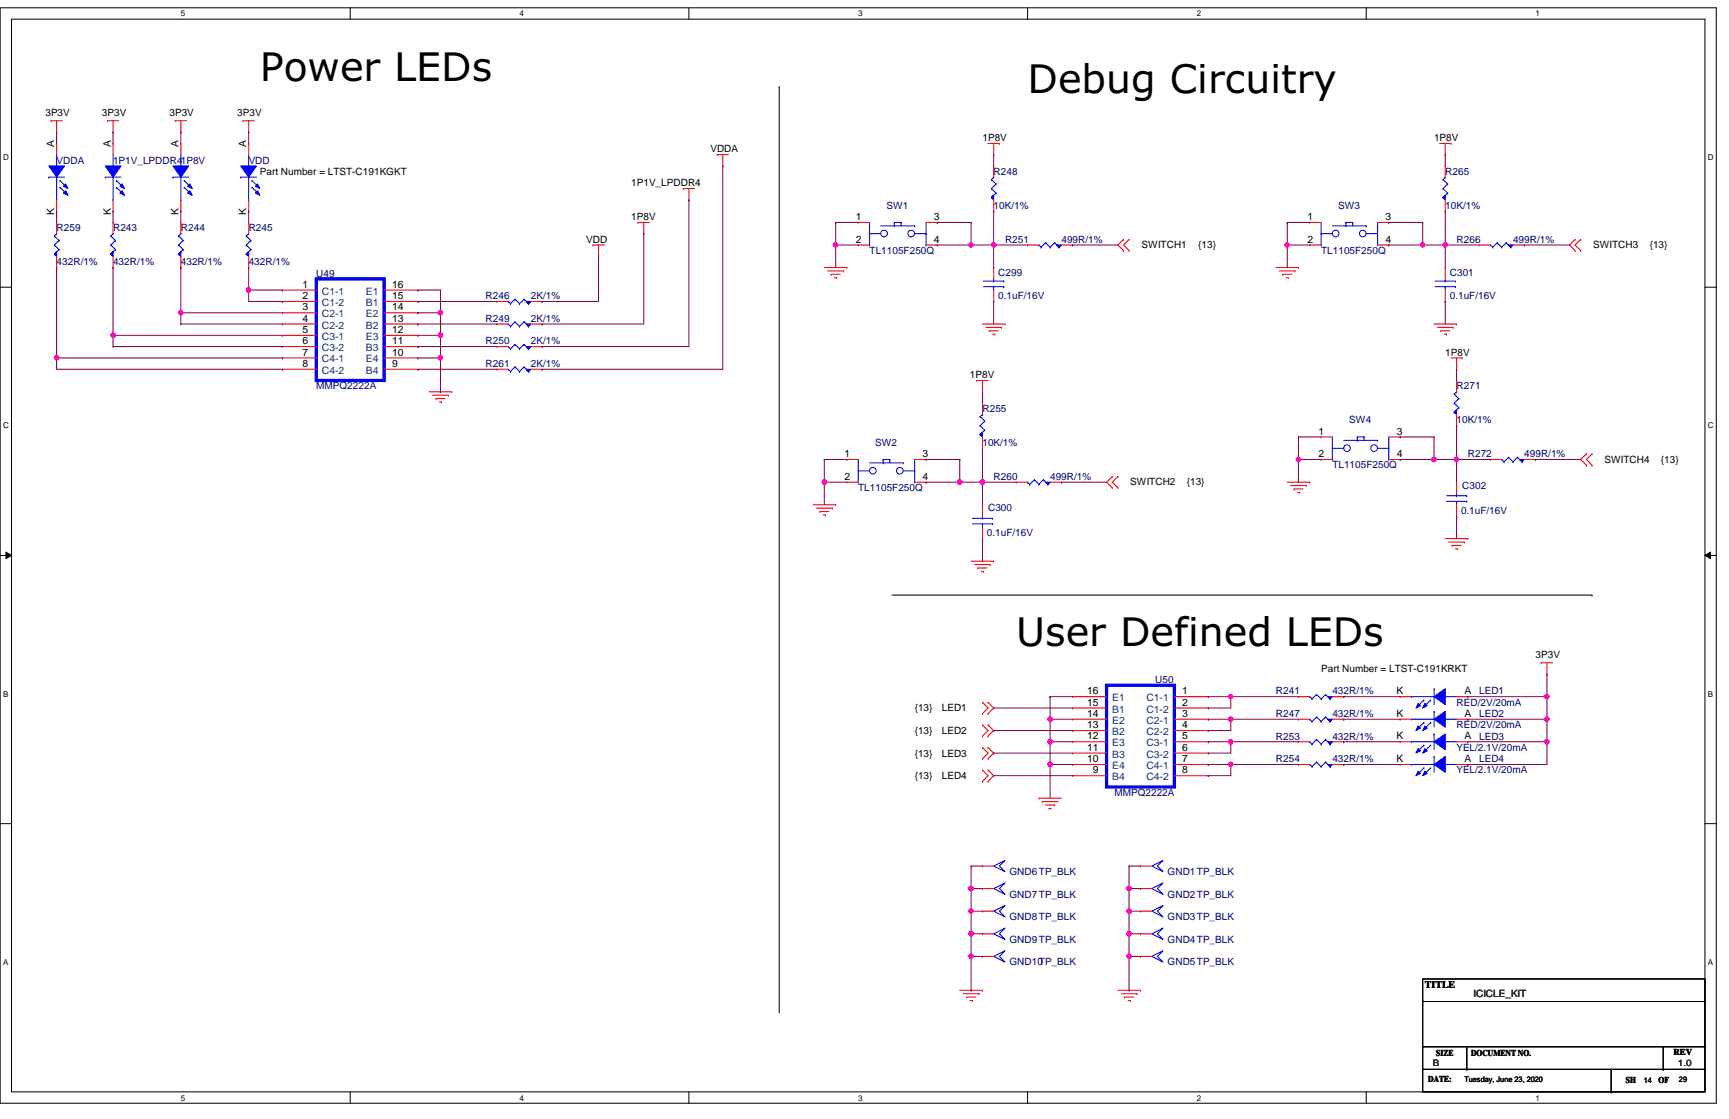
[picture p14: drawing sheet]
<svg xmlns="http://www.w3.org/2000/svg" width="432mm" height="279mm" viewBox="0 0 432 279" stroke-linecap="round" stroke-linejoin="round" font-family="sans-serif">
<defs><g id="words">
<g font-size="9.9">
<text x="64.9" y="20.3">Power LEDs</text>
<text x="256.6" y="23.1">Debug Circuitry</text>
<text x="253.8" y="161.2">User Defined LEDs</text>
</g>
<g font-size="2.5">
<text x="11.3" y="29">3P3V</text>
<text x="25.4" y="29">3P3V</text>
<text x="42.3" y="29">3P3V</text>
<text x="59.3" y="29">3P3V</text>
<text x="245.4" y="35.2">1P8V</text>
<text x="358.1" y="35.2">1P8V</text>
<text x="13.5" y="36.6" transform="rotate(-90 13.5 36.6)">A</text>
<text x="27.6" y="36.6" transform="rotate(-90 27.6 36.6)">A</text>
<text x="44.6" y="36.6" transform="rotate(-90 44.6 36.6)">A</text>
<text x="61.5" y="36.6" transform="rotate(-90 61.5 36.6)">A</text>
<text x="177.4" y="38.1">VDDA</text>
<text x="64.9" y="43.7">Part Number = LTST-C191KGKT</text>
<text x="157.6" y="46.5">1P1V_LPDDR4</text>
<text x="13.5" y="53.6" transform="rotate(-90 13.5 53.6)">K</text>
<text x="27.6" y="53.6" transform="rotate(-90 27.6 53.6)">K</text>
<text x="44.6" y="53.6" transform="rotate(-90 44.6 53.6)">K</text>
<text x="61.5" y="53.6" transform="rotate(-90 61.5 53.6)">K</text>
<text x="157.6" y="54.9">1P8V</text>
<text x="213.7" y="54.9">1</text>
<text x="233.3" y="54.9">3</text>
<text x="326.5" y="54.9">1</text>
<text x="346" y="54.9">3</text>
<text x="146.4" y="60.6">VDD</text>
<text x="213.7" y="60.6">2</text>
<text x="233.3" y="60.6">4</text>
<text x="285.1" y="62">SWITCH1</text>
<text x="299.2" y="62">{13}</text>
<text x="326.5" y="60.6">2</text>
<text x="346" y="60.6">4</text>
<text x="397.9" y="62">SWITCH3</text>
<text x="412" y="62">{13}</text>
<text x="75.6" y="71.8">1</text>
<text x="97.9" y="71.8">16</text>
<text x="75.6" y="74.7">2</text>
<text x="75.6" y="77.5">3</text>
<text x="97.9" y="77.5">14</text>
<text x="97.9" y="74.7">15</text>
<text x="75.6" y="80.3">4</text>
<text x="75.6" y="83.1">5</text>
<text x="97.9" y="83.1">12</text>
<text x="97.9" y="80.3">13</text>
<text x="75.6" y="85.9">6</text>
<text x="75.6" y="88.8">7</text>
<text x="97.9" y="88.8">10</text>
<text x="97.9" y="85.9">11</text>
<text x="360.9" y="88.8">1P8V</text>
<text x="75.6" y="91.6">8</text>
<text x="97.9" y="91.6">9</text>
<text x="242.2" y="94.4">1P8V</text>
<text x="329.3" y="108.5">1</text>
<text x="348.8" y="108.5">3</text>
<text x="210.9" y="114.1">1</text>
<text x="210.9" y="119.8">2</text>
<text x="230.4" y="114.1">3</text>
<text x="230.4" y="119.8">4</text>
<text x="329.3" y="114.1">2</text>
<text x="348.8" y="114.1">4</text>
<text x="400.7" y="115.6">SWITCH4</text>
<text x="414.8" y="115.6">{13}</text>
<text x="282.3" y="121.2">SWITCH2</text>
<text x="296.4" y="121.2">{13}</text>
<text x="329.9" y="167.7">Part Number = LTST-C191KRKT</text>
<text x="383.5" y="164.3">3P3V</text>
<text x="271.5" y="173.4">16</text>
<text x="295.3" y="173.4">1</text>
<text x="348.7" y="173.4">K</text>
<text x="365.8" y="173.4">A</text>
<text x="228.4" y="177.6">{13}</text>
<text x="235.2" y="177.6">LED1</text>
<text x="271.5" y="179">14</text>
<text x="271.5" y="176.2">15</text>
<text x="295.3" y="176.2">2</text>
<text x="295.3" y="179">3</text>
<text x="348.7" y="179">K</text>
<text x="365.8" y="179">A</text>
<text x="228.4" y="183.3">{13}</text>
<text x="235.2" y="183.3">LED2</text>
<text x="271.5" y="184.6">12</text>
<text x="271.5" y="181.8">13</text>
<text x="295.3" y="181.8">4</text>
<text x="295.3" y="184.6">5</text>
<text x="348.7" y="184.6">K</text>
<text x="365.8" y="184.6">A</text>
<text x="228.4" y="188.9">{13}</text>
<text x="235.2" y="188.9">LED3</text>
<text x="271.5" y="190.3">10</text>
<text x="271.5" y="187.5">11</text>
<text x="295.3" y="187.5">6</text>
<text x="295.3" y="190.3">7</text>
<text x="348.7" y="190.3">K</text>
<text x="365.8" y="190.3">A</text>
<text x="228.4" y="194.5">{13}</text>
<text x="235.2" y="194.5">LED4</text>
<text x="272.9" y="193.1">9</text>
<text x="295.3" y="193.1">8</text>
<text x="355.9" y="246.7">TITLE</text>
</g>
<g font-size="2.5" fill="#000080">
<text x="14.1" y="40.9">VDDA</text>
<text x="28.2" y="40.9">1P1V_LPDDR41P8V</text>
<text x="62.1" y="40.9">VDD</text>
<text x="248.2" y="43.7">R248</text>
<text x="360.9" y="43.7">R265</text>
<text x="221.4" y="52.2">SW1</text>
<text x="248.2" y="52.2">10K/1%</text>
<text x="334.2" y="52.2">SW3</text>
<text x="360.9" y="52.2">10K/1%</text>
<text x="14.1" y="57.8">R259</text>
<text x="28.2" y="57.8">R243</text>
<text x="45.2" y="57.8">R244</text>
<text x="62.1" y="57.8">R245</text>
<text x="217.2" y="63.4">TL1105F250Q</text>
<text x="251" y="60.6">R251</text>
<text x="265.1" y="60.6">499R/1%</text>
<text x="329.9" y="63.4">TL1105F250Q</text>
<text x="363.8" y="60.6">R266</text>
<text x="377.9" y="60.6">499R/1%</text>
<text x="14.1" y="66.3">432R/1%</text>
<text x="28.2" y="66.3">432R/1%</text>
<text x="45.2" y="66.3">432R/1%</text>
<text x="62.1" y="66.3">432R/1%</text>
<text x="79" y="69">U49</text>
<text x="249.3" y="68.8">C299</text>
<text x="362.1" y="68.8">C301</text>
<text x="121.3" y="74.7">R246</text>
<text x="132.6" y="74.7">2K/1%</text>
<text x="249.3" y="74.7">0.1uF/16V</text>
<text x="362.1" y="74.7">0.1uF/16V</text>
<text x="121.3" y="80.3">R249</text>
<text x="132.6" y="80.3">2K/1%</text>
<text x="121.3" y="86">R250</text>
<text x="132.6" y="86">2K/1%</text>
<text x="121.3" y="91.6">R261</text>
<text x="132.6" y="91.6">2K/1%</text>
<text x="79" y="97.2">MMPQ2222A</text>
<text x="363.8" y="97.2">R271</text>
<text x="245.4" y="102.9">R255</text>
<text x="337" y="105.7">SW4</text>
<text x="363.8" y="105.7">10K/1%</text>
<text x="218.6" y="111.3">SW2</text>
<text x="245.4" y="111.3">10K/1%</text>
<text x="248.2" y="119.8">R260</text>
<text x="262.3" y="119.8">499R/1%</text>
<text x="332.7" y="117">TL1105F250Q</text>
<text x="366.6" y="114.2">R272</text>
<text x="380.7" y="114.2">499R/1%</text>
<text x="214.3" y="122.6">TL1105F250Q</text>
<text x="365.2" y="122">C302</text>
<text x="246.8" y="127.7">C300</text>
<text x="364.9" y="128.3">0.1uF/16V</text>
<text x="246.5" y="133.9">0.1uF/16V</text>
<text x="288.5" y="170.6">U50</text>
<text x="318.6" y="173.4">R241</text>
<text x="332.7" y="173.4">432R/1%</text>
<text x="369.4" y="173.4">LED1</text>
<text x="318.6" y="179">R247</text>
<text x="332.7" y="179">432R/1%</text>
<text x="363.8" y="176.2">RED/2V/20mA</text>
<text x="369.4" y="179">LED2</text>
<text x="318.6" y="184.7">R253</text>
<text x="332.7" y="184.7">432R/1%</text>
<text x="363.8" y="181.8">RED/2V/20mA</text>
<text x="369.4" y="184.7">LED3</text>
<text x="318.6" y="190.3">R254</text>
<text x="332.7" y="190.3">432R/1%</text>
<text x="363.8" y="187.5">YEL/2.1V/20mA</text>
<text x="369.4" y="190.3">LED4</text>
<text x="363.8" y="193.1">YEL/2.1V/20mA</text>
<text x="278.3" y="198.8">MMPQ2222A</text>
<text x="252.1" y="218.5">GND6TP_BLK</text>
<text x="291.6" y="218.5">GND1TP_BLK</text>
<text x="252.1" y="224.1">GND7TP_BLK</text>
<text x="291.6" y="224.1">GND2TP_BLK</text>
<text x="252.1" y="229.7">GND8TP_BLK</text>
<text x="291.6" y="229.7">GND3TP_BLK</text>
<text x="252.1" y="235.4">GND9TP_BLK</text>
<text x="291.6" y="235.4">GND4TP_BLK</text>
<text x="252.1" y="241">GND10TP_BLK</text>
<text x="291.6" y="241">GND5TP_BLK</text>
</g>
<g font-size="2.5" fill="#004080">
<text x="80.4" y="73.6">C1-1</text>
<text x="80.4" y="76.4">C1-2</text>
<text x="91.4" y="76.4">B1</text>
<text x="91.4" y="73.6">E1</text>
<text x="80.4" y="79.2">C2-1</text>
<text x="80.4" y="82">C2-2</text>
<text x="91.4" y="82">B2</text>
<text x="91.4" y="79.2">E2</text>
<text x="80.4" y="84.9">C3-1</text>
<text x="80.4" y="87.7">C3-2</text>
<text x="91.4" y="87.7">B3</text>
<text x="91.4" y="84.9">E3</text>
<text x="80.4" y="90.5">C4-1</text>
<text x="80.4" y="93.3">C4-2</text>
<text x="91.4" y="93.3">B4</text>
<text x="91.4" y="90.5">E4</text>
<text x="277.7" y="177.9">B1</text>
<text x="277.7" y="175.1">E1</text>
<text x="286.3" y="175.1">C1-1</text>
<text x="286.3" y="177.9">C1-2</text>
<text x="277.7" y="183.6">B2</text>
<text x="277.7" y="180.7">E2</text>
<text x="286.3" y="180.7">C2-1</text>
<text x="286.3" y="183.6">C2-2</text>
<text x="277.7" y="189.2">B3</text>
<text x="277.7" y="186.4">E3</text>
<text x="286.3" y="186.4">C3-1</text>
<text x="286.3" y="189.2">C3-2</text>
<text x="277.7" y="194.8">B4</text>
<text x="277.7" y="192">E4</text>
<text x="286.3" y="192">C4-1</text>
<text x="286.3" y="194.8">C4-2</text>
</g>
<text font-size="2.5" fill="#008000" x="368" y="248.9">ICICLE_KIT</text>
<g font-size="2.2">
<text x="358.7" y="263.7">SIZE</text>
<text x="367.4" y="263.7">DOCUMENT NO.</text>
<text x="417.9" y="263.4">REV</text>
<text x="356.7" y="270.2">DATE:</text>
<text x="406.1" y="270.5">SH</text>
<text x="414.2" y="270.5">OF</text>
</g>
<g font-size="2.2" fill="#008000">
<text x="357.8" y="266.2">B</text>
<text x="419" y="266.2">1.0</text>
</g>
<g font-size="2">
<text x="45.2" y="4.1">5</text>
<text x="129.8" y="4.1">4</text>
<text x="214.3" y="4.1">3</text>
<text x="298.9" y="4.1">2</text>
<text x="383.5" y="4.1">1</text>
<text x=".8" y="40">D</text>
<text x="426.5" y="40">D</text>
<text x=".8" y="107">C</text>
<text x="426.5" y="107">C</text>
<text x=".8" y="173.9">B</text>
<text x="426.5" y="173.9">B</text>
<text x=".8" y="240.9">A</text>
<text x="426.5" y="240.9">A</text>
<text x="45.2" y="274.8">5</text>
<text x="129.8" y="274.8">4</text>
<text x="214.3" y="274.8">3</text>
<text x="298.9" y="274.8">2</text>
<text x="383.5" y="274.8">1</text>
</g>
<g font-size="1.9">
<text x="365.7" y="270.2">Tuesday, June 23, 2020</text>
<text x="410.5" y="270.5">14</text>
<text x="419.3" y="270.2">29</text>
</g>
</g></defs>
<path d="M0 1.9h428.6v273.6h-428.6zM2.9 4.8h422.9v267.8h-422.9z" fill="none" stroke="#000" stroke-width=".25"/>
<g fill="#fff">
<path d="M45.2 2.3h1.1v2.2h-1.1z"/>
<path d="M45.2 273h1.1v2.2h-1.1z"/>
</g>
<path d="M87.5 1.9v2.9M87.5 272.6v2.9" fill="none" stroke="#000" stroke-width=".25"/>
<g fill="#fff">
<path d="M129.8 2.3h1.1v2.2h-1.1z"/>
<path d="M129.8 273h1.1v2.2h-1.1z"/>
</g>
<path d="M172 1.9v2.9M172 272.6v2.9" fill="none" stroke="#000" stroke-width=".25"/>
<g fill="#fff">
<path d="M214.3 2.3h1.1v2.2h-1.1z"/>
<path d="M214.3 273h1.1v2.2h-1.1z"/>
</g>
<path d="M256.6 1.9v2.9M256.6 272.6v2.9" fill="none" stroke="#000" stroke-width=".25"/>
<g fill="#fff">
<path d="M298.9 2.3h1.1v2.2h-1.1z"/>
<path d="M298.9 273h1.1v2.2h-1.1z"/>
</g>
<path d="M341.2 1.9v2.9M341.2 272.6v2.9" fill="none" stroke="#000" stroke-width=".25"/>
<g fill="#fff">
<path d="M383.5 2.3h1.1v2.2h-1.1z"/>
<path d="M383.5 273h1.1v2.2h-1.1z"/>
<path d="M.8 38.2h1.4v2.3h-1.4z"/>
<path d="M426.5 38.2h1.4v2.3h-1.4z"/>
<path d="M.8 105.2h1.4v2.2h-1.4z"/>
<path d="M426.5 105.2h1.4v2.2h-1.4z"/>
</g>
<path d="M0 71.7h2.9M425.8 71.7h2.8" fill="none" stroke="#000" stroke-width=".25"/>
<g fill="#fff">
<path d="M.8 172.1h1.3v2.3h-1.3z"/>
<path d="M426.5 172.1h1.3v2.3h-1.3z"/>
</g>
<path d="M0 138.7h2.9M1.5 137.8l1.4 .9-1.4 .8zM425.8 138.7l1.4-.9v1.7zM425.8 138.7h2.8" fill="none" stroke="#000" stroke-width=".25"/>
<path d="M1.5 137.8l1.4 .9-1.4 .8zM425.8 138.7l1.4-.9v1.7z" fill="#000"/>
<g fill="#fff">
<path d="M.8 239.1h1.3v2.2h-1.3z"/>
<path d="M426.5 239.1h1.3v2.2h-1.3z"/>
</g>
<g fill="none" stroke="#000" stroke-width=".25">
<path d="M194.6 21.7h.1M194.6 21.7v231.2M222.8 148.6h174.8M397.6 148.6h.1M0 205.7h2.9M425.8 205.7h2.8M355.3 244.4h70.5v28.2h-70.5zM355.3 250.1h70.5M425.8 250.1h.1M355.3 261.4h70.5M355.3 267h70.5M366.3 267h.1"/>
<path d="M366.3 261.4v5.6M402.4 272.6h.1M402.4 267v5.6M415.4 267h.1M415.4 261.4v5.6M425.8 261.4h.1M425.8 267h.1"/>
</g>
<g fill="none" stroke="#f00" stroke-width=".25">
<path d="M12.7 30.1h.1M12.7 30.1h2.9M14.1 33h.1M14.1 30.1v2.9M26.8 30.1h.1M26.8 30.1h2.9M28.2 33h.1M28.2 30.1v2.9M43.8 30.1h.1M43.8 30.1h2.8M45.2 33h.1M45.2 30.1v2.9"/>
<path d="M60.7 30.1h.1M60.7 30.1h2.8M62.1 33h.1M62.1 30.1v2.9M179.1 38.6h.1M179.1 38.6h2.8M180.5 38.6v2.8M246.8 35.8h2.8M248.2 38.6h.1M248.2 35.8v2.8M249.6 35.8h.1M359.5 35.8h2.9"/>
<path d="M360.9 38.6h.1M360.9 35.8v2.8M362.4 35.8h.1M159.3 55.5h.1M159.3 55.5h2.9M160.8 58.3h.1M160.8 55.5v2.8M170.6 47.1h.1M170.6 47.1h2.8M172 49.9h.1M172 47.1v2.8M180.5 41.4h.1"/>
<path d="M280.6 59.8h.1M280.6 59.8l-1.4 1.4 1.4 1.4M282 59.8h.1M282 59.8l-1.4 1.4 1.4 1.4M393.4 59.8h.1M393.4 59.8l-1.4 1.4 1.4 1.4M394.8 59.8h.1M394.8 59.8l-1.4 1.4 1.4 1.4M148.1 61.2h.1M148.1 61.2h2.8M149.5 64h.1M149.5 61.2v2.8"/>
<path d="M205.9 66.8h5.6M206.7 67.6h4M207.6 68.5h.1M207.6 68.5h2.2M208.4 69.3h.6M209 69.3h.1M210.7 67.6h.1M211.5 66.8h.1M280.6 62.6h.1M282 62.6h.1M318.6 66.8h5.7M319.5 67.6h3.9"/>
<path d="M320.3 68.5h.1M320.3 68.5h2.3M321.2 69.3h.5M321.7 69.3h.1M323.4 67.6h.1M324.3 66.8h.1M393.4 62.6h.1M394.8 62.6h.1M107.2 97.8h5.6M108 98.7h4M108.9 99.5h.1M108.9 99.5h2.2"/>
<path d="M112 98.7h.1M112.8 97.8h.1M243.9 95h.1M243.9 95h2.9M245.4 97.8h.1M245.4 80.9h5.6M245.4 95v2.8M246.2 81.7h3.9M247.1 82.6h.1M247.1 82.6h2.2M247.9 83.4h.6M248.5 83.4h.1"/>
<path d="M250.1 81.7h.1M251 80.9h.1M358.1 80.9h5.7M359 81.7h3.9M359.8 82.6h.1M359.8 82.6h2.3M360.7 83.4h.5M361.2 83.4h.1M362.4 89.4h2.8M362.9 81.7h.1M363.8 80.9h.1M363.8 92.2h.1"/>
<path d="M363.8 89.4v2.8M365.2 89.4h.1M109.7 100.4h.6M110.3 100.4h.1M277.8 119h.1M277.8 119l-1.4 1.4 1.4 1.4M279.2 119h.1M279.2 119l-1.4 1.4 1.4 1.4M396.2 113.3h.1M396.2 116.2h.1M396.2 113.3l-1.4 1.4 1.4 1.5M397.6 116.2h.1"/>
<path d="M397.6 113.3h.1M397.6 113.3l-1.4 1.4 1.4 1.5M203.1 126h5.6M203.9 126.9h4M204.8 127.7h.1M204.8 127.7h2.2M205.6 128.6h.6M206.2 128.6h.1M207.9 126.9h.1M208.7 126h.1M277.8 121.8h.1M279.2 121.8h.1"/>
<path d="M321.5 120.4h5.6M322.3 121.2h4M323.2 122.1h.1M323.2 122.1h2.2M324 122.9h.6M324.6 122.9h.1M326.3 121.2h.1M327.1 120.4h.1M360.9 134.5h5.7M361.8 135.3h3.9M362.6 136.2h.1M362.6 136.2h2.3"/>
<path d="M363.5 137h.5M364 137h.1M365.7 135.3h.1M366.6 134.5h.1M242.5 140.1h5.7M243.4 141h3.9M244.2 141.8h.1M244.2 141.8h2.3M245.1 142.7h.5M245.6 142.7h.1M247.3 141h.1M248.2 140.1h.1"/>
<path d="M245.4 178.2h.1M245.4 175.3h.1M245.4 175.3l1.4 1.5-1.4 1.4M246.8 175.3h.1M246.8 178.2h.1M246.8 175.3l1.4 1.5-1.4 1.4M384.9 165.5h.1M384.9 165.5h2.8M386.3 168.3h.1M386.3 165.5v2.8M245.4 183.8h.1M245.4 181h.1"/>
<path d="M245.4 189.4h.1M245.4 186.6h.1M245.4 195.1h.1M245.4 192.3h.1M245.4 181l1.4 1.4-1.4 1.4M245.4 186.6l1.4 1.4-1.4 1.4M245.4 192.3l1.4 1.4-1.4 1.4M246.8 181h.1M246.8 183.8h.1M246.8 186.6h.1M246.8 189.4h.1M246.8 192.3h.1"/>
<path d="M246.8 195.1h.1M246.8 181l1.4 1.4-1.4 1.4M246.8 186.6l1.4 1.4-1.4 1.4M246.8 192.3l1.4 1.4-1.4 1.4M259.5 199.3h.1M259.5 199.3h5.6M260.3 200.2h.1M260.3 200.2h3.9M261.2 201h2.2M262 201.8h.1M262 201.8h.6M263.4 201h.1"/>
<path d="M239.7 247.3h5.7M240.5 248.1h4M241.4 249h.1M241.4 249h2.3M242.2 249.8h.6M242.8 249.8h.1M244.5 248.1h.1M245.4 247.3h.1M279.2 247.3h5.6M280 248.1h4M280.9 249h.1M280.9 249h2.2"/>
<path d="M281.7 249.8h.6M282.3 249.8h.1M284 248.1h.1M284.8 247.3h.1"/>
</g>
<path d="M327.1 185.2h.1M327.1 185.2l.6 .6M327.7 185.8h.1M328.8 184.7h.1M328.8 184.7l1.1 1.1M328.8 184.7l-1.1 1.1M329.9 185.8h.1M331 184.7h.1M331 184.7l1.2 1.1M331 184.7l-1.1 1.1M332.2 185.8h.1M332.7 185.2l-.5 .6" fill="none" stroke="#00f" stroke-width=".25"/>
<path d="M331.6 185.2h1.1l-.5 .6z" fill-rule="evenodd" fill="#00f"/>
<g fill="none" stroke="#00f" stroke-width=".25">
<path d="M329.9 58.3h.1M329.9 58.3h2.8M329.9 55.5v5.7M332.7 56.4h8.5M336.1 55.5h.1M336.1 56.4h.1M336.1 55.5h1.7M336.1 55.5v.9M337.8 55.5h.1M337.8 55.5v.9M341.2 56.4h.1M341.2 58.3h2.8"/>
<path d="M344 58.3h.1M344 55.5v5.7M329.9 61.2h.1M344 61.2h.1M352.5 179.6h.1M352.5 179.6h5.6M358.1 177.6h.1M358.1 177.6v4M360.9 179.6h.1M360.9 179.6h2.9M331.6 185.2h1.1l-.5 .6z"/>
<circle cx="333.6" cy="58.3" r=".83"/>
<circle cx="340.3" cy="58.3" r=".83"/>
</g>
<path d="M327.1 55.5h.1M327.1 55.5h2.8M344 55.5h2.8M346.8 55.5h.1M327.1 61.2h.1M327.1 61.2h2.8M344 61.2h2.8M346.8 61.2h.1M324.3 185.2h.1M324.3 185.2h2.8M332.7 185.2h2.9M335.6 185.2h.1" fill="none" stroke="#f00" stroke-width=".25"/>
<path d="M358.1 179.6l2.8-2v4z" fill-rule="evenodd" fill="#00f"/>
<path d="M358.1 179.6l2.8-2v4z" fill="none" stroke="#00f" stroke-width=".25"/>
<path d="M354.2 181.3l.6 .5-1.2 .6z" fill-rule="evenodd" fill="#00f"/>
<path d="M354.2 181.3l.6 .5-1.2 .6z" fill="none" stroke="#00f" stroke-width=".25"/>
<path d="M355.9 181.3l.5 .5-1.1 .6z" fill-rule="evenodd" fill="#00f"/>
<g fill="none" stroke="#00f" stroke-width=".25">
<path d="M375 114.7h.1M375 114.7l.6 .6M375.6 115.3h.1M376.7 114.2h.1M376.7 114.2l1.2 1.1M376.7 114.2l-1.1 1.1M377.9 115.3h.1M379 114.2h.1M379 114.2l1.1 1.1M379 114.2l-1.1 1.1M380.1 115.3h.1M380.7 114.7l-.6 .6"/>
<path d="M355.6 180.4h.1M355.6 180.4l-1.7 1.7M355.9 181.3l.5 .5-1.1 .6zM357.3 180.4h.1M357.3 180.4l-1.7 1.7"/>
</g>
<path d="M349.7 179.6h.1M349.7 179.6h2.8M363.8 179.6h2.8M366.6 179.6h.1" fill="none" stroke="#f00" stroke-width=".25"/>
<path d="M379.6 114.7h1.1l-.6 .6z" fill-rule="evenodd" fill="#00f"/>
<g fill="none" stroke="#00f" stroke-width=".25">
<path d="M44.6 58.9h.1M44.6 58.9l1.1 1.1M45.2 58.3h.1M45.2 58.3l-.6 .6M44.6 63.4h.1M44.6 61.2h.1M44.6 63.4l.6 .6M44.6 61.2l1.1 1.1M45.7 62.3h.1M45.7 60h.1M45.7 62.3l-1.1 1.1M45.7 60l-1.1 1.2"/>
<path d="M379.6 114.7h1.1l-.6 .6z"/>
</g>
<path d="M372.2 114.7h.1M372.2 114.7h2.8M380.7 114.7h2.8M383.5 114.7h.1" fill="none" stroke="#f00" stroke-width=".25"/>
<path d="M44.6 63.4l.6-.5v1.1l-.6-.6 .6-.5z" fill-rule="evenodd" fill="#00f"/>
<path d="M44.6 63.4l.6-.5v1.1l-.6-.6 .6-.5zM352.5 173.9h.1M352.5 173.9h5.6M358.1 172h.1M358.1 172v3.9M360.9 173.9h.1M360.9 173.9h2.9" fill="none" stroke="#00f" stroke-width=".25"/>
<path d="M45.2 55.5h.1M45.2 55.5v2.8M45.2 66.8h.1M45.2 64v2.8" fill="none" stroke="#f00" stroke-width=".25"/>
<path d="M358.1 173.9l2.8-1.9v3.9z" fill-rule="evenodd" fill="#00f"/>
<path d="M358.1 173.9l2.8-1.9v3.9z" fill="none" stroke="#00f" stroke-width=".25"/>
<path d="M354.2 175.6l.6 .6-1.2 .6z" fill-rule="evenodd" fill="#00f"/>
<path d="M354.2 175.6l.6 .6-1.2 .6z" fill="none" stroke="#00f" stroke-width=".25"/>
<path d="M355.9 175.6l.5 .6-1.1 .6z" fill-rule="evenodd" fill="#00f"/>
<g fill="none" stroke="#00f" stroke-width=".25">
<path d="M126.9 80.9h.1M126.9 80.9l.6 .6M127.5 81.5h.1M128.6 80.3h.1M128.6 80.3l1.2 1.2M128.6 80.3l-1.1 1.2M129.8 81.5h.1M130.9 80.3h.1M130.9 80.3l1.1 1.2M130.9 80.3l-1.1 1.2M132 81.5h.1M132.6 80.9l-.6 .6"/>
<path d="M355.6 174.8h.1M355.6 174.8l-1.7 1.7M355.9 175.6l.5 .6-1.1 .6zM357.3 174.8h.1M357.3 174.8l-1.7 1.7M287.7 227.5l2.7-1.4-1.3 1.4 1.3 1.4z"/>
</g>
<path d="M349.7 173.9h.1M349.7 173.9h2.8M363.8 173.9h2.8M366.6 173.9h.1M284.8 227.5h.1M284.8 227.5h2.9" fill="none" stroke="#f00" stroke-width=".25"/>
<path d="M131.4 80.9h1.2l-.6 .6z" fill-rule="evenodd" fill="#00f"/>
<g fill="none" stroke="#00f" stroke-width=".25">
<path d="M259.5 61.2h.1M259.5 61.2l.5 .5M260 61.7h.1M261.2 60.6h.1M261.2 60.6l1.1 1.1M261.2 60.6l-1.2 1.1M262.3 61.7h.1M263.4 60.6h.1M263.4 60.6l1.1 1.1M263.4 60.6l-1.1 1.1M264.5 61.7h.1M265.1 61.2l-.6 .5"/>
<path d="M131.4 80.9h1.2l-.6 .6z"/>
</g>
<path d="M124.1 80.9h.1M124.1 80.9h2.8M132.6 80.9h2.8M135.4 80.9h.1" fill="none" stroke="#f00" stroke-width=".25"/>
<path d="M263.9 61.2h1.2l-.6 .5z" fill-rule="evenodd" fill="#00f"/>
<g fill="none" stroke="#00f" stroke-width=".25">
<path d="M263.9 61.2h1.2l-.6 .5zM242.8 130.8h5.1M242.8 129.4h5.1M245.4 129.4h.1M245.4 130.8h.1M245.4 128.8v.6M245.4 130.8v.9M247.9 130.8h.1M247.9 129.4h.1M352.5 190.9h.1M352.5 190.9h5.6M358.1 188.9h.1"/>
<path d="M358.1 188.9v3.9M360.9 190.9h.1M360.9 190.9h2.9"/>
</g>
<path d="M256.6 61.2h.1M256.6 61.2h2.9M265.1 61.2h2.8M267.9 61.2h.1M245.4 126h.1M245.4 134.5h.1M245.4 126v2.8M245.4 131.7v2.8" fill="none" stroke="#f00" stroke-width=".25"/>
<path d="M358.1 190.9l2.8-2v3.9z" fill-rule="evenodd" fill="#00f"/>
<path d="M358.1 190.9l2.8-2v3.9z" fill="none" stroke="#00f" stroke-width=".25"/>
<path d="M354.2 192.6l.6 .5-1.2 .6z" fill-rule="evenodd" fill="#00f"/>
<path d="M354.2 192.6l.6 .5-1.2 .6z" fill="none" stroke="#00f" stroke-width=".25"/>
<path d="M355.9 192.6l.5 .5-1.1 .6z" fill-rule="evenodd" fill="#00f"/>
<g fill="none" stroke="#00f" stroke-width=".25">
<path d="M247.6 49.3h.1M247.6 47.1h.1M247.6 44.8h.1M247.6 49.3l.6 .6M247.6 47.1l1.2 1.1M247.6 44.8l1.2 1.1M248.2 44.2h.1M248.2 44.2l-.6 .6M248.8 48.2h.1M248.8 45.9h.1M248.8 48.2l-1.2 1.1M248.8 45.9l-1.2 1.2"/>
<path d="M355.6 191.7h.1M355.6 191.7l-1.7 1.7M355.9 192.6l.5 .5-1.1 .6zM357.3 191.7h.1M357.3 191.7l-1.7 1.7M287.7 216.2l2.7-1.4-1.3 1.4 1.3 1.4z"/>
</g>
<path d="M349.7 190.9h.1M349.7 190.9h2.8M363.8 190.9h2.8M366.6 190.9h.1M284.8 216.2h.1M284.8 216.2h2.9" fill="none" stroke="#f00" stroke-width=".25"/>
<path d="M247.6 49.3l.6-.5v1.1l-.6-.6 .6-.5z" fill-rule="evenodd" fill="#00f"/>
<path d="M28.2 38.6v2.8M26.3 44.2h.1M26.3 44.2h3.9M28.2 41.4h.1M28.2 49.9h.1M28.2 44.2v5.7M247.6 49.3l.6-.5v1.1l-.6-.6 .6-.5z" fill="none" stroke="#00f" stroke-width=".25"/>
<g fill="none" stroke="#f00" stroke-width=".25">
<path d="M248.2 52.7h.1M248.2 41.4h.1M248.2 41.4v2.8M248.2 49.9v2.8M267.9 179.6h.1M267.9 176.8h.1M267.9 173.9h.1M267.9 173.9h8.5M267.9 176.8h8.5M267.9 179.6h8.5M293.3 173.9h8.5M293.3 176.8h8.5"/>
<path d="M293.3 179.6h8.5M301.8 173.9h.1M301.8 176.8h.1M301.8 179.6h.1M267.9 193.7h.1M267.9 190.9h.1M267.9 188h.1M267.9 185.2h.1M267.9 182.4h.1M267.9 182.4h8.5M267.9 185.2h8.5M267.9 188h8.5"/>
<path d="M267.9 190.9h8.5M267.9 193.7h8.5M293.3 182.4h8.5M293.3 185.2h8.5M293.3 188h8.5M293.3 190.9h8.5M293.3 193.7h8.5M301.8 182.4h.1M301.8 185.2h.1M301.8 188h.1M301.8 190.9h.1M301.8 193.7h.1"/>
</g>
<path d="M276.4 171.1h16.9v25.4h-16.9z" fill="none" stroke="#00f" stroke-width=".8"/>
<path d="M26.3 41.4h3.9l-2 2.8z" fill-rule="evenodd" fill="#00f"/>
<path d="M26.3 41.4h3.9l-2 2.8z" fill="none" stroke="#00f" stroke-width=".25"/>
<path d="M30.5 47.6l.6 1.2-1.2-.6z" fill-rule="evenodd" fill="#00f"/>
<path d="M30.5 47.6l.6 1.2-1.2-.6z" fill="none" stroke="#00f" stroke-width=".25"/>
<path d="M30.5 45.9l.6 1.2-1.2-.6z" fill-rule="evenodd" fill="#00f"/>
<path d="M29.1 45.1h.1M29.1 46.8h.1M29.1 45.1l1.7 1.7M29.1 46.8l1.7 1.7M30.5 45.9l.6 1.2-1.2-.6zM352.5 185.2h.1M352.5 185.2h5.6M358.1 183.3h.1M358.1 183.3v3.9M360.9 185.2h.1M360.9 185.2h2.9" fill="none" stroke="#00f" stroke-width=".25"/>
<path d="M28.2 35.8h.1M28.2 35.8v2.8M28.2 52.7h.1M28.2 49.9v2.8" fill="none" stroke="#f00" stroke-width=".25"/>
<path d="M358.1 185.2l2.8-1.9v3.9z" fill-rule="evenodd" fill="#00f"/>
<path d="M358.1 185.2l2.8-1.9v3.9z" fill="none" stroke="#00f" stroke-width=".25"/>
<path d="M354.2 186.9l.6 .6-1.2 .5z" fill-rule="evenodd" fill="#00f"/>
<path d="M354.2 186.9l.6 .6-1.2 .5z" fill="none" stroke="#00f" stroke-width=".25"/>
<path d="M355.9 186.9l.5 .6-1.1 .5z" fill-rule="evenodd" fill="#00f"/>
<g fill="none" stroke="#00f" stroke-width=".25">
<path d="M14.1 38.6v2.8M12.2 44.2h.1M12.2 44.2h3.9M14.1 41.4h.1M14.1 49.9h.1M14.1 44.2v5.7M214.3 117.6h.1M214.3 117.6h2.9M214.3 114.7v5.7M217.2 115.6h8.4M220.6 114.7h.1M220.6 115.6h.1"/>
<path d="M220.6 114.7h1.6M220.6 114.7v.9M222.2 114.7h.1M222.2 114.7v.9M225.6 115.6h.1M225.6 117.6h2.8M228.4 117.6h.1M228.4 114.7v5.7M214.3 120.4h.1M228.4 120.4h.1M355.6 186.1h.1M355.6 186.1l-1.7 1.6"/>
<path d="M355.9 186.9l.5 .6-1.1 .5zM357.3 186.1h.1M357.3 186.1l-1.7 1.6M248.2 227.5l2.8-1.4-1.4 1.4 1.4 1.4z"/>
<circle cx="218" cy="117.5" r=".83"/>
<circle cx="224.7" cy="117.5" r=".83"/>
</g>
<g fill="none" stroke="#f00" stroke-width=".25">
<path d="M211.5 114.7h.1M211.5 114.7h2.8M228.4 114.7h2.9M231.3 114.7h.1M211.5 120.4h.1M211.5 120.4h2.8M228.4 120.4h2.9M231.3 120.4h.1M349.7 185.2h.1M349.7 185.2h2.8M363.8 185.2h2.8M366.6 185.2h.1"/>
<path d="M245.4 227.5h.1M245.4 227.5h2.8"/>
</g>
<path d="M12.2 41.4h3.9l-2 2.8z" fill-rule="evenodd" fill="#00f"/>
<path d="M12.2 41.4h3.9l-2 2.8z" fill="none" stroke="#00f" stroke-width=".25"/>
<path d="M16.4 47.6l.6 1.2-1.2-.6z" fill-rule="evenodd" fill="#00f"/>
<path d="M16.4 47.6l.6 1.2-1.2-.6z" fill="none" stroke="#00f" stroke-width=".25"/>
<path d="M16.4 45.9l.6 1.2-1.2-.6z" fill-rule="evenodd" fill="#00f"/>
<g fill="none" stroke="#00f" stroke-width=".25">
<path d="M15 45.1h.1M15 46.8h.1M15 45.1l1.7 1.7M15 46.8l1.7 1.7M16.4 45.9l.6 1.2-1.2-.6zM217.2 58.3h.1M217.2 58.3h2.8M217.2 55.5v5.7M220 56.4h8.4M223.4 55.5h.1M223.4 56.4h.1M223.4 55.5h1.6"/>
<path d="M223.4 55.5v.9M225 55.5h.1M225 55.5v.9M228.4 56.4h.1M228.4 58.3h2.9M231.3 58.3h.1M231.3 55.5v5.7M217.2 61.2h.1M231.3 61.2h.1M126.9 86.5h.1M126.9 86.5l.6 .6M127.5 87.1h.1"/>
<path d="M128.6 86h.1M128.6 86l1.2 1.1M128.6 86l-1.1 1.1M129.8 87.1h.1M130.9 86h.1M130.9 86l1.1 1.1M130.9 86l-1.1 1.1M132 87.1h.1M132.6 86.5l-.6 .6M361.2 125.2h5.1M361.2 123.8h5.1M363.8 123.8h.1"/>
<path d="M363.8 125.2h.1M363.8 123.2v.6M363.8 125.2v.8M366.3 125.2h.1M366.3 123.8h.1"/>
<circle cx="220.8" cy="58.3" r=".83"/>
<circle cx="227.6" cy="58.3" r=".83"/>
</g>
<g fill="none" stroke="#f00" stroke-width=".25">
<path d="M14.1 35.8h.1M14.1 35.8v2.8M14.1 52.7h.1M14.1 49.9v2.8M214.3 55.5h.1M214.3 55.5h2.9M231.3 55.5h2.8M234.1 55.5h.1M214.3 61.2h.1M214.3 61.2h2.9M231.3 61.2h2.8M234.1 61.2h.1"/>
<path d="M363.8 120.4h.1M363.8 128.8h.1M363.8 120.4v2.8M363.8 126v2.8"/>
</g>
<path d="M131.4 86.5h1.2l-.6 .6z" fill-rule="evenodd" fill="#00f"/>
<g fill="none" stroke="#00f" stroke-width=".25">
<path d="M360.4 49.3h.1M360.4 47.1h.1M360.4 44.8h.1M360.4 49.3l.5 .6M360.4 47.1l1.1 1.1M360.4 44.8l1.1 1.1M360.9 44.2h.1M360.9 44.2l-.5 .6M361.5 48.2h.1M361.5 45.9h.1M361.5 48.2l-1.1 1.1M361.5 45.9l-1.1 1.2"/>
<path d="M131.4 86.5h1.2l-.6 .6zM248.2 216.2l2.8-1.4-1.4 1.4 1.4 1.4zM248.2 233.2l2.8-1.5-1.4 1.5 1.4 1.4z"/>
</g>
<path d="M124.1 86.5h.1M124.1 86.5h2.8M132.6 86.5h2.8M135.4 86.5h.1M245.4 216.2h.1M245.4 216.2h2.8M245.4 233.2h.1M245.4 233.2h2.8" fill="none" stroke="#f00" stroke-width=".25"/>
<path d="M360.4 49.3l.5-.5v1.1l-.5-.6 .5-.5z" fill-rule="evenodd" fill="#00f"/>
<path d="M62.1 38.6v2.8M60.1 44.2h.1M60.1 44.2h4M62.1 41.4h.1M62.1 49.9h.1M62.1 44.2v5.7M360.4 49.3l.5-.5v1.1l-.5-.6 .5-.5zM248.2 221.9l2.8-1.4-1.4 1.4 1.4 1.4z" fill="none" stroke="#00f" stroke-width=".25"/>
<path d="M360.9 52.7h.1M360.9 41.4h.1M360.9 41.4v2.8M360.9 49.9v2.8M245.4 221.9h.1M245.4 221.9h2.8" fill="none" stroke="#f00" stroke-width=".25"/>
<path d="M60.1 41.4h4l-2 2.8z" fill-rule="evenodd" fill="#00f"/>
<path d="M60.1 41.4h4l-2 2.8z" fill="none" stroke="#00f" stroke-width=".25"/>
<path d="M64.3 47.6l.6 1.2-1.1-.6z" fill-rule="evenodd" fill="#00f"/>
<path d="M64.3 47.6l.6 1.2-1.1-.6z" fill="none" stroke="#00f" stroke-width=".25"/>
<path d="M64.3 45.9l.6 1.2-1.1-.6z" fill-rule="evenodd" fill="#00f"/>
<g fill="none" stroke="#00f" stroke-width=".25">
<path d="M62.9 45.1h.1M62.9 46.8h.1M62.9 45.1l1.7 1.7M62.9 46.8l1.7 1.7M64.3 45.9l.6 1.2-1.1-.6zM327.1 173.9h.1M327.1 173.9l.6 .6M327.7 174.5h.1M328.8 173.4h.1M328.8 173.4l1.1 1.1M328.8 173.4l-1.1 1.1M329.9 174.5h.1"/>
<path d="M331 173.4h.1M331 173.4l1.2 1.1M331 173.4l-1.1 1.1M332.2 174.5h.1M332.7 173.9l-.5 .6M248.2 238.8l2.8-1.4-1.4 1.4 1.4 1.4zM287.7 238.8l2.7-1.4-1.3 1.4 1.3 1.4z"/>
</g>
<path d="M62.1 35.8h.1M62.1 35.8v2.8M62.1 52.7h.1M62.1 49.9v2.8M245.4 238.8h.1M245.4 238.8h2.8M284.8 238.8h.1M284.8 238.8h2.9" fill="none" stroke="#f00" stroke-width=".25"/>
<path d="M331.6 173.9h1.1l-.5 .6z" fill-rule="evenodd" fill="#00f"/>
<g fill="none" stroke="#00f" stroke-width=".25">
<path d="M61.5 58.9h.1M61.5 58.9l1.2 1.1M62.1 58.3h.1M62.1 58.3l-.6 .6M61.5 63.4h.1M61.5 61.2h.1M61.5 63.4l.6 .6M61.5 61.2l1.2 1.1M62.7 62.3h.1M62.7 60h.1M62.7 62.3l-1.2 1.1M62.7 60l-1.2 1.2"/>
<path d="M358.4 71.6h5.1M358.4 70.2h5.1M360.9 70.2h.1M360.9 71.6h.1M360.9 69.6v.6M360.9 71.6v.8M363.5 71.6h.1M363.5 70.2h.1M331.6 173.9h1.1l-.5 .6zM287.7 221.9l2.7-1.4-1.3 1.4 1.3 1.4z"/>
</g>
<path d="M360.9 66.8h.1M360.9 75.3h.1M360.9 66.8v2.8M360.9 72.4v2.9M324.3 173.9h.1M324.3 173.9h2.8M332.7 173.9h2.9M335.6 173.9h.1M284.8 221.9h.1M284.8 221.9h2.9" fill="none" stroke="#f00" stroke-width=".25"/>
<path d="M61.5 63.4l.6-.5v1.1l-.6-.6 .6-.5z" fill-rule="evenodd" fill="#00f"/>
<g fill="none" stroke="#00f" stroke-width=".25">
<path d="M61.5 63.4l.6-.5v1.1l-.6-.6 .6-.5zM126.9 92.2h.1M126.9 92.2l.6 .6M127.5 92.8h.1M128.6 91.6h.1M128.6 91.6l1.2 1.2M128.6 91.6l-1.1 1.2M129.8 92.8h.1M130.9 91.6h.1M130.9 91.6l1.1 1.2M130.9 91.6l-1.1 1.2M132 92.8h.1"/>
<path d="M132.6 92.2l-.6 .6"/>
</g>
<path d="M62.1 55.5h.1M62.1 55.5v2.8M62.1 66.8h.1M62.1 64v2.8" fill="none" stroke="#f00" stroke-width=".25"/>
<path d="M131.4 92.2h1.2l-.6 .6z" fill-rule="evenodd" fill="#00f"/>
<g fill="none" stroke="#00f" stroke-width=".25">
<path d="M245.6 71.6h5.1M245.6 70.2h5.1M248.2 70.2h.1M248.2 71.6h.1M248.2 69.6v.6M248.2 71.6v.8M250.7 71.6h.1M250.7 70.2h.1M131.4 92.2h1.2l-.6 .6zM258.3 119.8h.1M258.3 119.8l1.2 1.1M258.3 119.8l-1.1 1.1"/>
<path d="M260.6 119.8h.1M260.6 119.8l1.1 1.1M260.6 119.8l-1.1 1.1M256.6 120.4h.1M256.6 120.4l.6 .5M257.2 120.9h.1M259.5 120.9h.1M261.7 120.9h.1M262.3 120.4l-.6 .5"/>
</g>
<path d="M248.2 66.8h.1M248.2 75.3h.1M248.2 66.8v2.8M248.2 72.4v2.9M124.1 92.2h.1M124.1 92.2h2.8M132.6 92.2h2.8M135.4 92.2h.1" fill="none" stroke="#f00" stroke-width=".25"/>
<path d="M261.2 120.4h1.1l-.6 .5z" fill-rule="evenodd" fill="#00f"/>
<g fill="none" stroke="#00f" stroke-width=".25">
<path d="M244.8 108.5h.1M244.8 106.3h.1M244.8 104h.1M244.8 108.5l.6 .6M244.8 106.3l1.1 1.1M244.8 104l1.1 1.2M245.4 103.5h.1M245.4 103.5l-.6 .5M245.9 107.4h.1M245.9 105.2h.1M245.9 107.4l-1.1 1.1M245.9 105.2l-1.1 1.1"/>
<path d="M261.2 120.4h1.1l-.6 .5z"/>
</g>
<path d="M253.8 120.4h.1M253.8 120.4h2.8M262.3 120.4h2.8M265.1 120.4h.1" fill="none" stroke="#f00" stroke-width=".25"/>
<path d="M244.8 108.5l.6-.5v1.1l-.6-.6 .6-.5z" fill-rule="evenodd" fill="#00f"/>
<g fill="none" stroke="#00f" stroke-width=".25">
<path d="M244.8 108.5l.6-.5v1.1l-.6-.6 .6-.5zM327.1 179.6h.1M327.1 179.6l.6 .6M328.8 179h.1M328.8 179l1.1 1.2M328.8 179l-1.1 1.2M331 179h.1M331 179l1.2 1.2M331 179l-1.1 1.2M332.7 179.6l-.5 .6M327.7 180.2h.1M329.9 180.2h.1"/>
<path d="M332.2 180.2h.1"/>
</g>
<path d="M245.4 111.9h.1M245.4 100.6h.1M245.4 100.6v2.9M245.4 109.1v2.8" fill="none" stroke="#f00" stroke-width=".25"/>
<path d="M331.6 179.6h1.1l-.5 .6z" fill-rule="evenodd" fill="#00f"/>
<path d="M45.2 38.6v2.8M43.2 44.2h.1M43.2 44.2h4M45.2 41.4h.1M45.2 49.9h.1M45.2 44.2v5.7M331.6 179.6h1.1l-.5 .6z" fill="none" stroke="#00f" stroke-width=".25"/>
<path d="M324.3 179.6h.1M324.3 179.6h2.8M332.7 179.6h2.9M335.6 179.6h.1" fill="none" stroke="#f00" stroke-width=".25"/>
<path d="M43.2 41.4h4l-2 2.8z" fill-rule="evenodd" fill="#00f"/>
<path d="M43.2 41.4h4l-2 2.8z" fill="none" stroke="#00f" stroke-width=".25"/>
<path d="M47.4 47.6l.6 1.2-1.1-.6z" fill-rule="evenodd" fill="#00f"/>
<path d="M47.4 47.6l.6 1.2-1.1-.6z" fill="none" stroke="#00f" stroke-width=".25"/>
<path d="M47.4 45.9l.6 1.2-1.1-.6z" fill-rule="evenodd" fill="#00f"/>
<g fill="none" stroke="#00f" stroke-width=".25">
<path d="M27.7 58.9h.1M27.7 58.9l1.1 1.1M28.2 58.3h.1M28.2 58.3l-.5 .6M46 45.1h.1M46 46.8h.1M46 45.1l1.7 1.7M46 46.8l1.7 1.7M47.4 45.9l.6 1.2-1.1-.6zM27.7 63.4h.1M27.7 61.2h.1M27.7 63.4l.5 .6"/>
<path d="M27.7 61.2l1.1 1.1M28.8 62.3h.1M28.8 60h.1M28.8 62.3l-1.1 1.1M28.8 60l-1.1 1.2"/>
</g>
<path d="M45.2 35.8h.1M45.2 35.8v2.8M45.2 52.7h.1M45.2 49.9v2.8" fill="none" stroke="#f00" stroke-width=".25"/>
<path d="M27.7 63.4l.5-.5v1.1l-.5-.6 .5-.5z" fill-rule="evenodd" fill="#00f"/>
<g fill="none" stroke="#00f" stroke-width=".25">
<path d="M27.7 63.4l.5-.5v1.1l-.5-.6 .5-.5zM372.2 61.2h.1M372.2 61.2l.6 .5M372.8 61.7h.1M373.9 60.6h.1M373.9 60.6l1.1 1.1M373.9 60.6l-1.1 1.1M375 61.7h.1M376.2 60.6h.1M376.2 60.6l1.1 1.1M376.2 60.6l-1.2 1.1M377.3 61.7h.1"/>
<path d="M377.9 61.2l-.6 .5"/>
</g>
<path d="M28.2 55.5h.1M28.2 55.5v2.8M28.2 66.8h.1M28.2 64v2.8" fill="none" stroke="#f00" stroke-width=".25"/>
<path d="M376.7 61.2h1.2l-.6 .5z" fill-rule="evenodd" fill="#00f"/>
<g fill="none" stroke="#00f" stroke-width=".25">
<path d="M126.9 75.3h.1M126.9 75.3l.6 .5M127.5 75.8h.1M128.6 74.7h.1M128.6 74.7l1.2 1.1M128.6 74.7l-1.1 1.1M129.8 75.8h.1M130.9 74.7h.1M130.9 74.7l1.1 1.1M130.9 74.7l-1.1 1.1M132 75.8h.1M132.6 75.3l-.6 .5"/>
<path d="M376.7 61.2h1.2l-.6 .5z"/>
</g>
<path d="M369.4 61.2h.1M369.4 61.2h2.8M377.9 61.2h2.8M380.7 61.2h.1" fill="none" stroke="#f00" stroke-width=".25"/>
<path d="M131.4 75.3h1.2l-.6 .5z" fill-rule="evenodd" fill="#00f"/>
<g fill="none" stroke="#00f" stroke-width=".25">
<path d="M13.6 58.9h.1M13.6 58.9l1.1 1.1M14.1 58.3h.1M14.1 58.3l-.5 .6M13.6 63.4h.1M13.6 61.2h.1M13.6 63.4l.5 .6M13.6 61.2l1.1 1.1M14.7 62.3h.1M14.7 60h.1M14.7 62.3l-1.1 1.1M14.7 60l-1.1 1.2"/>
<path d="M131.4 75.3h1.2l-.6 .5z"/>
</g>
<path d="M124.1 75.3h.1M124.1 75.3h2.8M132.6 75.3h2.8M135.4 75.3h.1" fill="none" stroke="#f00" stroke-width=".25"/>
<path d="M13.6 63.4l.5-.5v1.1l-.5-.6 .5-.5z" fill-rule="evenodd" fill="#00f"/>
<g fill="none" stroke="#00f" stroke-width=".25">
<path d="M13.6 63.4l.5-.5v1.1l-.5-.6 .5-.5zM363.2 98.4h.1M363.2 98.4l1.1 1.1M363.8 97.8h.1M363.8 97.8l-.6 .6M364.3 99.5h.1M364.3 99.5l-1.1 1.1M363.2 102.9h.1M363.2 100.6h.1M363.2 102.9l.6 .6M363.2 100.6l1.1 1.2M364.3 101.8h.1"/>
<path d="M364.3 101.8l-1.1 1.1"/>
</g>
<path d="M14.1 55.5h.1M14.1 55.5v2.8M14.1 66.8h.1M14.1 64v2.8" fill="none" stroke="#f00" stroke-width=".25"/>
<path d="M363.8 102.3v1.2l-.6-.6z" fill-rule="evenodd" fill="#00f"/>
<g fill="none" stroke="#00f" stroke-width=".25">
<path d="M363.8 102.3v1.2l-.6-.6zM327.1 190.9h.1M327.1 190.9l.6 .5M327.7 191.4h.1M328.8 190.3h.1M328.8 190.3l1.1 1.1M328.8 190.3l-1.1 1.1M329.9 191.4h.1M331 190.3h.1M331 190.3l1.2 1.1M331 190.3l-1.1 1.1M332.2 191.4h.1"/>
<path d="M332.7 190.9l-.5 .5"/>
</g>
<g fill="none" stroke="#f00" stroke-width=".25">
<path d="M70.5 72.4h.1M70.5 75.3h.1M70.5 78.1h.1M70.5 72.4h8.5M70.5 75.3h8.5M70.5 78.1h8.5M95.9 72.4h8.5M95.9 75.3h8.5M95.9 78.1h8.5M104.4 78.1h.1M104.4 75.3h.1M104.4 72.4h.1"/>
<path d="M70.5 80.9h.1M70.5 83.7h.1M70.5 86.5h.1M70.5 89.4h.1M70.5 92.2h.1M70.5 80.9h8.5M70.5 83.7h8.5M70.5 86.5h8.5M70.5 89.4h8.5M70.5 92.2h8.5M95.9 80.9h8.5M95.9 83.7h8.5"/>
<path d="M95.9 86.5h8.5M95.9 89.4h8.5M95.9 92.2h8.5M104.4 92.2h.1M104.4 89.4h.1M104.4 86.5h.1M104.4 83.7h.1M104.4 80.9h.1M363.8 95h.1M363.8 95v2.8M363.8 106.3h.1M363.8 103.5v2.8"/>
</g>
<path d="M79 69.6h16.9v25.4h-16.9z" fill="none" stroke="#00f" stroke-width=".8"/>
<path d="M331.6 190.9h1.1l-.5 .5z" fill-rule="evenodd" fill="#00f"/>
<g fill="none" stroke="#00f" stroke-width=".25">
<path d="M332.7 111.9h.1M332.7 114.7h.1M332.7 111.9h2.9M332.7 109.1v5.6M335.6 109.9h8.4M339 109.1h.1M339 109.9h.1M339 109.1h1.7M339 109.1v.8M340.7 109.1h.1M340.7 109.1v.8M344 109.9h.1"/>
<path d="M344 111.9h2.8M346.8 111.9h.1M346.8 114.7h.1M346.8 109.1v5.6M331.6 190.9h1.1l-.5 .5zM287.7 233.2l2.7-1.5-1.3 1.5 1.3 1.4z"/>
<circle cx="336.4" cy="111.9" r=".83"/>
<circle cx="343.2" cy="111.9" r=".83"/>
</g>
<g fill="none" stroke="#f00" stroke-width=".25">
<path d="M329.9 109.1h.1M329.9 114.7h.1M329.9 109.1h2.8M329.9 114.7h2.8M346.8 109.1h2.9M346.8 114.7h2.9M349.7 109.1h.1M349.7 114.7h.1M324.3 190.9h.1M324.3 190.9h2.8M332.7 190.9h2.9M335.6 190.9h.1"/>
<path d="M284.8 233.2h.1M284.8 233.2h2.9"/>
</g>
<path d="M62.1 33h.1M62.1 33v2.8M62.1 52.7h.1M62.1 52.7v2.8M28.2 66.8h.1M28.2 66.8v16.9M104.4 75.3h.1M104.4 75.3h19.7M135.4 75.3h.1M135.4 75.3h14.1" fill="none" stroke="#800040" stroke-width=".25"/>
<circle cx="28.2" cy="83.7" r=".56" fill="#f0f"/>
<circle cx="28.2" cy="83.7" r=".56" fill="none" stroke="#f0f" stroke-width=".25"/>
<path d="M28.2 33h.1M28.2 33v2.8M28.2 52.7h.1M28.2 52.7v2.8M104.4 72.4h.1M104.4 72.4h5.6M110 72.4h.1M110 72.4v5.7M104.4 86.5h.1M104.4 89.4h.1M104.4 86.5h19.7M104.4 89.4h5.6" fill="none" stroke="#800040" stroke-width=".25"/>
<circle cx="110" cy="89.3" r=".55" fill="#f0f"/>
<circle cx="110" cy="89.3" r=".55" fill="none" stroke="#f0f" stroke-width=".25"/>
<path d="M104.4 78.1h.1M104.4 78.1h5.6" fill="none" stroke="#800040" stroke-width=".25"/>
<circle cx="110" cy="78.1" r=".56" fill="#f0f"/>
<circle cx="110" cy="78.1" r=".56" fill="none" stroke="#f0f" stroke-width=".25"/>
<path d="M110 78.1h.1M110 78.1v5.6h-5.6M104.4 83.7h.1M110 97.8h.1M110 89.4v8.4" fill="none" stroke="#800040" stroke-width=".25"/>
<circle cx="110" cy="83.7" r=".56" fill="#f0f"/>
<circle cx="110" cy="83.7" r=".56" fill="none" stroke="#f0f" stroke-width=".25"/>
<path d="M62.1 66.8h.1M62.1 72.4h.1M62.1 72.4h8.4M62.1 66.8v8.5h8.4M70.5 72.4h.1M70.5 75.3h.1M110 83.7h.1M110 83.7v5.7" fill="none" stroke="#800040" stroke-width=".25"/>
<circle cx="62.1" cy="72.4" r=".56" fill="#f0f"/>
<circle cx="62.1" cy="72.4" r=".56" fill="none" stroke="#f0f" stroke-width=".25"/>
<path d="M14.1 33h.1M14.1 33v2.8M14.1 52.7h.1M14.1 52.7v2.8M28.2 83.7h.1M28.2 86.5h.1M28.2 83.7h42.3M28.2 86.5h42.3M28.2 83.7v2.8M262.3 173.9h.1M262.3 173.9h5.6M262.3 173.9v5.7" fill="none" stroke="#800040" stroke-width=".25"/>
<circle cx="262.2" cy="179.6" r=".56" fill="#f0f"/>
<circle cx="262.2" cy="179.6" r=".56" fill="none" stroke="#f0f" stroke-width=".25"/>
<path d="M262.3 179.6h.1M262.3 179.6h5.6M262.3 179.6v5.6M262.3 190.9h.1M262.3 190.9h5.6" fill="none" stroke="#800040" stroke-width=".25"/>
<circle cx="262.2" cy="185.2" r=".56" fill="#f0f"/>
<circle cx="262.2" cy="185.2" r=".56" fill="none" stroke="#f0f" stroke-width=".25"/>
<path d="M14.1 66.8h.1M14.1 66.8v22.6M262.3 185.2h.1M262.3 185.2h5.6M262.3 185.2v5.7" fill="none" stroke="#800040" stroke-width=".25"/>
<circle cx="14.1" cy="89.3" r=".55" fill="#f0f"/>
<circle cx="14.1" cy="89.3" r=".55" fill="none" stroke="#f0f" stroke-width=".25"/>
<path d="M172 49.9h.1M172 49.9v36.6h-36.6M14.1 89.4h.1M14.1 89.4v2.8M135.4 86.5h.1M245.4 111.9h.1M245.4 111.9v8.5M245.4 134.5h.1M245.4 120.4h.1M245.4 134.5v5.6M245.4 120.4h8.4" fill="none" stroke="#800040" stroke-width=".25"/>
<circle cx="245.3" cy="120.3" r=".56" fill="#f0f"/>
<circle cx="245.3" cy="120.3" r=".56" fill="none" stroke="#f0f" stroke-width=".25"/>
<path d="M245.4 97.8h.1M245.4 97.8v2.8M205.9 114.7h.1M205.9 114.7h5.6M205.9 120.4h.1M205.9 120.4h5.6M205.9 120.4v5.6M265.1 120.4h.1M265.1 120.4h11.3" fill="none" stroke="#800040" stroke-width=".25"/>
<circle cx="205.9" cy="120.3" r=".56" fill="#f0f"/>
<circle cx="205.9" cy="120.3" r=".56" fill="none" stroke="#f0f" stroke-width=".25"/>
<path d="M231.3 114.7h.1M231.3 114.7h8.4M239.7 114.7h.1M239.7 114.7v5.7" fill="none" stroke="#800040" stroke-width=".25"/>
<circle cx="239.7" cy="120.3" r=".56" fill="#f0f"/>
<circle cx="239.7" cy="120.3" r=".56" fill="none" stroke="#f0f" stroke-width=".25"/>
<g fill="none" stroke="#800040" stroke-width=".25">
<path d="M160.8 58.3h.1M160.8 58.3v22.6h-25.4M45.2 78.1h.1M45.2 66.8h.1M45.2 78.1h25.3M45.2 66.8v14.1M45.2 80.9h.1M45.2 80.9h25.3M104.4 80.9h.1M104.4 80.9h19.7M135.4 80.9h.1M205.9 114.7h.1"/>
<path d="M205.9 114.7v5.7M231.3 120.4h.1M231.3 120.4h14.1M239.7 120.4h.1M245.4 120.4h.1M245.4 120.4v5.6"/>
</g>
<circle cx="45.1" cy="78.1" r=".55" fill="#f0f"/>
<circle cx="45.1" cy="78.1" r=".55" fill="none" stroke="#f0f" stroke-width=".25"/>
<g fill="none" stroke="#800040" stroke-width=".25">
<path d="M45.2 33h.1M45.2 33v2.8M360.9 38.6h.1M360.9 38.6v2.8M45.2 52.7h.1M45.2 52.7v2.8M321.5 55.5h.1M321.5 55.5h5.6M321.5 55.5v5.7M360.9 52.7h.1M360.9 52.7v8.5M321.5 61.2h.1"/>
<path d="M321.5 61.2h5.6M346.8 61.2h.1M346.8 61.2h8.5M360.9 75.3h.1M360.9 61.2h.1M360.9 75.3v5.6M360.9 61.2h8.5"/>
</g>
<circle cx="321.4" cy="61.1" r=".55" fill="#f0f"/>
<circle cx="321.4" cy="61.1" r=".55" fill="none" stroke="#f0f" stroke-width=".25"/>
<path d="M346.8 55.5h.1M346.8 55.5h8.5M355.3 55.5h.1M355.3 55.5v5.7M355.3 61.2h.1M355.3 61.2h5.6M360.9 61.2h.1M360.9 61.2v5.6M380.7 61.2h.1M380.7 61.2h11.3" fill="none" stroke="#800040" stroke-width=".25"/>
<circle cx="360.9" cy="61.1" r=".55" fill="#f0f"/>
<circle cx="360.9" cy="61.1" r=".55" fill="none" stroke="#f0f" stroke-width=".25"/>
<circle cx="355.3" cy="61.1" r=".54" fill="#f0f"/>
<circle cx="355.3" cy="61.1" r=".54" fill="none" stroke="#f0f" stroke-width=".25"/>
<path d="M321.5 61.2h.1M321.5 61.2v5.6M363.8 106.3h.1M363.8 106.3v8.4" fill="none" stroke="#800040" stroke-width=".25"/>
<circle cx="363.7" cy="114.7" r=".56" fill="#f0f"/>
<circle cx="363.7" cy="114.7" r=".56" fill="none" stroke="#f0f" stroke-width=".25"/>
<path d="M363.8 92.2h.1M363.8 92.2v2.8M324.3 109.1h.1M324.3 114.7h.1M324.3 109.1h5.6M324.3 114.7v5.7M363.8 114.7h.1M363.8 114.7h8.4M383.5 114.7h.1M383.5 114.7h11.3M363.8 128.8h.1M363.8 128.8v5.7" fill="none" stroke="#800040" stroke-width=".25"/>
<circle cx="324.3" cy="114.7" r=".56" fill="#f0f"/>
<circle cx="324.3" cy="114.7" r=".56" fill="none" stroke="#f0f" stroke-width=".25"/>
<path d="M324.3 114.7h.1M324.3 114.7h5.6M349.7 109.1h.1M349.7 109.1h8.4M358.1 109.1h.1M358.1 109.1v5.6" fill="none" stroke="#800040" stroke-width=".25"/>
<circle cx="358.1" cy="114.7" r=".56" fill="#f0f"/>
<circle cx="358.1" cy="114.7" r=".56" fill="none" stroke="#f0f" stroke-width=".25"/>
<g fill="none" stroke="#800040" stroke-width=".25">
<path d="M149.5 64h.1M149.5 64v11.3M324.3 109.1h.1M324.3 109.1v5.6M349.7 114.7h.1M349.7 114.7h14.1M358.1 114.7h.1M363.8 114.7h.1M363.8 114.7v5.7M301.8 173.9h.1M301.8 173.9h5.6M262.3 190.9h.1"/>
<path d="M262.3 190.9v8.4"/>
</g>
<circle cx="262.2" cy="190.8" r=".56" fill="#f0f"/>
<circle cx="262.2" cy="190.8" r=".56" fill="none" stroke="#f0f" stroke-width=".25"/>
<path d="M248.2 38.6h.1M248.2 38.6v2.8M248.2 52.7h.1M248.2 52.7v8.5M248.2 75.3h.1M248.2 61.2h.1M248.2 75.3v5.6M248.2 61.2h8.4" fill="none" stroke="#800040" stroke-width=".25"/>
<circle cx="248.2" cy="61.1" r=".55" fill="#f0f"/>
<circle cx="248.2" cy="61.1" r=".55" fill="none" stroke="#f0f" stroke-width=".25"/>
<path d="M208.7 55.5h.1M208.7 55.5h5.6M208.7 55.5v5.7M208.7 61.2h.1M208.7 61.2h5.6M234.1 61.2h.1M234.1 61.2h8.4" fill="none" stroke="#800040" stroke-width=".25"/>
<circle cx="208.7" cy="61.1" r=".55" fill="#f0f"/>
<circle cx="208.7" cy="61.1" r=".55" fill="none" stroke="#f0f" stroke-width=".25"/>
<path d="M234.1 55.5h.1M234.1 55.5h8.4M242.5 55.5h.1M242.5 55.5v5.7M267.9 61.2h.1M267.9 61.2h11.3" fill="none" stroke="#800040" stroke-width=".25"/>
<circle cx="242.5" cy="61.1" r=".54" fill="#f0f"/>
<circle cx="242.5" cy="61.1" r=".54" fill="none" stroke="#f0f" stroke-width=".25"/>
<g fill="none" stroke="#800040" stroke-width=".25">
<path d="M180.5 41.4h.1M180.5 41.4v50.8h-45.1M208.7 61.2h.1M208.7 61.2v5.6M242.5 61.2h.1M242.5 61.2h5.7M248.2 61.2h.1M248.2 61.2v5.6M14.1 89.4h56.4M70.5 89.4h.1M104.4 92.2h.1M104.4 92.2h19.7"/>
<path d="M135.4 92.2h.1M248.2 176.8h.1M248.2 176.8h19.7M301.8 176.8h.1M307.4 173.9h.1M307.4 173.9v2.9h-5.6M307.4 173.9h16.9M248.2 182.4h.1M248.2 188h.1M248.2 193.7h.1M248.2 182.4h19.7M248.2 188h19.7"/>
<path d="M248.2 193.7h19.7"/>
</g>
<circle cx="307.3" cy="173.9" r=".55" fill="#f0f"/>
<circle cx="307.3" cy="173.9" r=".55" fill="none" stroke="#f0f" stroke-width=".25"/>
<path d="M301.8 179.6h.1M301.8 179.6h22.5M307.4 179.6h.1M307.4 179.6v2.8h-5.6M301.8 182.4h.1" fill="none" stroke="#800040" stroke-width=".25"/>
<circle cx="307.3" cy="179.6" r=".56" fill="#f0f"/>
<circle cx="307.3" cy="179.6" r=".56" fill="none" stroke="#f0f" stroke-width=".25"/>
<path d="M301.8 185.2h.1M301.8 188h.1M301.8 185.2h22.5M307.4 185.2h.1M307.4 185.2v2.8h-5.6" fill="none" stroke="#800040" stroke-width=".25"/>
<circle cx="307.3" cy="185.2" r=".56" fill="#f0f"/>
<circle cx="307.3" cy="185.2" r=".56" fill="none" stroke="#f0f" stroke-width=".25"/>
<path d="M301.8 190.9h.1M301.8 193.7h.1M301.8 190.9h22.5M307.4 190.9h.1M307.4 190.9v2.8h-5.6" fill="none" stroke="#800040" stroke-width=".25"/>
<circle cx="307.3" cy="190.8" r=".56" fill="#f0f"/>
<circle cx="307.3" cy="190.8" r=".56" fill="none" stroke="#f0f" stroke-width=".25"/>
<path d="M386.3 168.3h.1M386.3 173.9h.1M386.3 168.3v11.3" fill="none" stroke="#800040" stroke-width=".25"/>
<circle cx="386.3" cy="179.6" r=".56" fill="#f0f"/>
<circle cx="386.3" cy="179.6" r=".56" fill="none" stroke="#f0f" stroke-width=".25"/>
<circle cx="386.3" cy="173.9" r=".55" fill="#f0f"/>
<circle cx="386.3" cy="173.9" r=".55" fill="none" stroke="#f0f" stroke-width=".25"/>
<path d="M366.6 173.9h.1M366.6 179.6h.1M366.6 173.9h19.7M366.6 179.6h19.7M386.3 179.6h.1M386.3 179.6v11.3M366.6 185.2h.1M366.6 185.2h19.7M386.3 185.2h.1" fill="none" stroke="#800040" stroke-width=".25"/>
<circle cx="386.3" cy="185.2" r=".56" fill="#f0f"/>
<circle cx="386.3" cy="185.2" r=".56" fill="none" stroke="#f0f" stroke-width=".25"/>
<path d="M14.1 92.2h56.4M70.5 92.2h.1M366.6 190.9h.1M366.6 190.9h19.7M282 216.2h.1M282 216.2h2.8M282 216.2v5.7M282 221.9h.1M282 227.5h.1M282 221.9h2.8M282 227.5h2.8" fill="none" stroke="#800040" stroke-width=".25"/>
<circle cx="282" cy="221.9" r=".56" fill="#f0f"/>
<circle cx="282" cy="221.9" r=".56" fill="none" stroke="#f0f" stroke-width=".25"/>
<path d="M282 227.5h.1M282 221.9v5.6" fill="none" stroke="#800040" stroke-width=".25"/>
<circle cx="282" cy="227.5" r=".56" fill="#f0f"/>
<circle cx="282" cy="227.5" r=".56" fill="none" stroke="#f0f" stroke-width=".25"/>
<path d="M282 233.2h.1M282 227.5v5.7M282 233.2h2.8" fill="none" stroke="#800040" stroke-width=".25"/>
<circle cx="282" cy="233.1" r=".56" fill="#f0f"/>
<circle cx="282" cy="233.1" r=".56" fill="none" stroke="#f0f" stroke-width=".25"/>
<path d="M282 238.8h.1M282 233.2v14.1M282 238.8h2.8M282 247.3h.1" fill="none" stroke="#800040" stroke-width=".25"/>
<circle cx="282" cy="238.8" r=".56" fill="#f0f"/>
<circle cx="282" cy="238.8" r=".56" fill="none" stroke="#f0f" stroke-width=".25"/>
<path d="M335.6 173.9h.1M335.6 179.6h.1M335.6 173.9h14.1M335.6 179.6h14.1M335.6 190.9h.1M335.6 185.2h.1M335.6 190.9h14.1M335.6 185.2h14.1M242.5 233.2h.1M242.5 238.8h.1M242.5 233.2h2.9M242.5 233.2v5.6" fill="none" stroke="#800040" stroke-width=".25"/>
<circle cx="242.5" cy="233.1" r=".55" fill="#f0f"/>
<circle cx="242.5" cy="233.1" r=".55" fill="none" stroke="#f0f" stroke-width=".25"/>
<path d="M242.5 238.8h.1M242.5 238.8h2.9M242.5 238.8v8.5M242.5 247.3h.1" fill="none" stroke="#800040" stroke-width=".25"/>
<circle cx="242.5" cy="238.8" r=".55" fill="#f0f"/>
<circle cx="242.5" cy="238.8" r=".55" fill="none" stroke="#f0f" stroke-width=".25"/>
<path d="M242.5 221.9h.1M242.5 227.5h.1M242.5 221.9h2.9M242.5 227.5h2.9" fill="none" stroke="#800040" stroke-width=".25"/>
<circle cx="242.5" cy="227.5" r=".55" fill="#f0f"/>
<circle cx="242.5" cy="227.5" r=".55" fill="none" stroke="#f0f" stroke-width=".25"/>
<path d="M242.5 216.2h.1M242.5 216.2h2.9M242.5 216.2v5.7M242.5 221.9h.1" fill="none" stroke="#800040" stroke-width=".25"/>
<circle cx="242.5" cy="221.9" r=".55" fill="#f0f"/>
<circle cx="242.5" cy="221.9" r=".55" fill="none" stroke="#f0f" stroke-width=".25"/>
<path d="M242.5 227.5h.1M242.5 233.2h.1M242.5 221.9v11.3" fill="none" stroke="#800040" stroke-width=".25"/>
<circle cx="28.2" cy="83.7" r=".56" fill="#f0f"/>
<circle cx="28.2" cy="83.7" r=".56" fill="none" stroke="#f0f" stroke-width=".25"/>
<circle cx="110" cy="89.3" r=".55" fill="#f0f"/>
<circle cx="110" cy="89.3" r=".55" fill="none" stroke="#f0f" stroke-width=".25"/>
<circle cx="110" cy="78.1" r=".56" fill="#f0f"/>
<circle cx="110" cy="78.1" r=".56" fill="none" stroke="#f0f" stroke-width=".25"/>
<circle cx="110" cy="83.7" r=".56" fill="#f0f"/>
<circle cx="110" cy="83.7" r=".56" fill="none" stroke="#f0f" stroke-width=".25"/>
<circle cx="62.1" cy="72.4" r=".56" fill="#f0f"/>
<circle cx="62.1" cy="72.4" r=".56" fill="none" stroke="#f0f" stroke-width=".25"/>
<circle cx="262.2" cy="179.6" r=".56" fill="#f0f"/>
<circle cx="262.2" cy="179.6" r=".56" fill="none" stroke="#f0f" stroke-width=".25"/>
<circle cx="262.2" cy="185.2" r=".56" fill="#f0f"/>
<circle cx="262.2" cy="185.2" r=".56" fill="none" stroke="#f0f" stroke-width=".25"/>
<circle cx="14.1" cy="89.3" r=".55" fill="#f0f"/>
<circle cx="14.1" cy="89.3" r=".55" fill="none" stroke="#f0f" stroke-width=".25"/>
<circle cx="245.3" cy="120.3" r=".56" fill="#f0f"/>
<circle cx="245.3" cy="120.3" r=".56" fill="none" stroke="#f0f" stroke-width=".25"/>
<circle cx="205.9" cy="120.3" r=".56" fill="#f0f"/>
<circle cx="205.9" cy="120.3" r=".56" fill="none" stroke="#f0f" stroke-width=".25"/>
<circle cx="239.7" cy="120.3" r=".56" fill="#f0f"/>
<circle cx="239.7" cy="120.3" r=".56" fill="none" stroke="#f0f" stroke-width=".25"/>
<circle cx="45.1" cy="78.1" r=".55" fill="#f0f"/>
<circle cx="45.1" cy="78.1" r=".55" fill="none" stroke="#f0f" stroke-width=".25"/>
<circle cx="321.4" cy="61.1" r=".55" fill="#f0f"/>
<circle cx="321.4" cy="61.1" r=".55" fill="none" stroke="#f0f" stroke-width=".25"/>
<circle cx="360.9" cy="61.1" r=".55" fill="#f0f"/>
<circle cx="360.9" cy="61.1" r=".55" fill="none" stroke="#f0f" stroke-width=".25"/>
<circle cx="355.3" cy="61.1" r=".54" fill="#f0f"/>
<circle cx="355.3" cy="61.1" r=".54" fill="none" stroke="#f0f" stroke-width=".25"/>
<circle cx="363.7" cy="114.7" r=".56" fill="#f0f"/>
<circle cx="363.7" cy="114.7" r=".56" fill="none" stroke="#f0f" stroke-width=".25"/>
<circle cx="324.3" cy="114.7" r=".56" fill="#f0f"/>
<circle cx="324.3" cy="114.7" r=".56" fill="none" stroke="#f0f" stroke-width=".25"/>
<circle cx="358.1" cy="114.7" r=".56" fill="#f0f"/>
<circle cx="358.1" cy="114.7" r=".56" fill="none" stroke="#f0f" stroke-width=".25"/>
<circle cx="262.2" cy="190.8" r=".56" fill="#f0f"/>
<circle cx="262.2" cy="190.8" r=".56" fill="none" stroke="#f0f" stroke-width=".25"/>
<circle cx="248.2" cy="61.1" r=".55" fill="#f0f"/>
<circle cx="248.2" cy="61.1" r=".55" fill="none" stroke="#f0f" stroke-width=".25"/>
<circle cx="208.7" cy="61.1" r=".55" fill="#f0f"/>
<circle cx="208.7" cy="61.1" r=".55" fill="none" stroke="#f0f" stroke-width=".25"/>
<circle cx="242.5" cy="61.1" r=".54" fill="#f0f"/>
<circle cx="242.5" cy="61.1" r=".54" fill="none" stroke="#f0f" stroke-width=".25"/>
<circle cx="307.3" cy="173.9" r=".55" fill="#f0f"/>
<circle cx="307.3" cy="173.9" r=".55" fill="none" stroke="#f0f" stroke-width=".25"/>
<circle cx="307.3" cy="179.6" r=".56" fill="#f0f"/>
<circle cx="307.3" cy="179.6" r=".56" fill="none" stroke="#f0f" stroke-width=".25"/>
<circle cx="307.3" cy="185.2" r=".56" fill="#f0f"/>
<circle cx="307.3" cy="185.2" r=".56" fill="none" stroke="#f0f" stroke-width=".25"/>
<circle cx="307.3" cy="190.8" r=".56" fill="#f0f"/>
<circle cx="307.3" cy="190.8" r=".56" fill="none" stroke="#f0f" stroke-width=".25"/>
<circle cx="386.3" cy="179.6" r=".56" fill="#f0f"/>
<circle cx="386.3" cy="179.6" r=".56" fill="none" stroke="#f0f" stroke-width=".25"/>
<circle cx="386.3" cy="173.9" r=".55" fill="#f0f"/>
<circle cx="386.3" cy="173.9" r=".55" fill="none" stroke="#f0f" stroke-width=".25"/>
<circle cx="386.3" cy="185.2" r=".56" fill="#f0f"/>
<circle cx="386.3" cy="185.2" r=".56" fill="none" stroke="#f0f" stroke-width=".25"/>
<circle cx="282" cy="221.9" r=".56" fill="#f0f"/>
<circle cx="282" cy="221.9" r=".56" fill="none" stroke="#f0f" stroke-width=".25"/>
<circle cx="282" cy="227.5" r=".56" fill="#f0f"/>
<circle cx="282" cy="227.5" r=".56" fill="none" stroke="#f0f" stroke-width=".25"/>
<circle cx="282" cy="233.1" r=".56" fill="#f0f"/>
<circle cx="282" cy="233.1" r=".56" fill="none" stroke="#f0f" stroke-width=".25"/>
<circle cx="282" cy="238.8" r=".56" fill="#f0f"/>
<circle cx="282" cy="238.8" r=".56" fill="none" stroke="#f0f" stroke-width=".25"/>
<circle cx="242.5" cy="233.1" r=".55" fill="#f0f"/>
<circle cx="242.5" cy="233.1" r=".55" fill="none" stroke="#f0f" stroke-width=".25"/>
<circle cx="242.5" cy="238.8" r=".55" fill="#f0f"/>
<circle cx="242.5" cy="238.8" r=".55" fill="none" stroke="#f0f" stroke-width=".25"/>
<circle cx="242.5" cy="227.5" r=".55" fill="#f0f"/>
<circle cx="242.5" cy="227.5" r=".55" fill="none" stroke="#f0f" stroke-width=".25"/>
<circle cx="242.5" cy="221.9" r=".55" fill="#f0f"/>
<circle cx="242.5" cy="221.9" r=".55" fill="none" stroke="#f0f" stroke-width=".25"/>
<use href="#words"/>
</svg>
